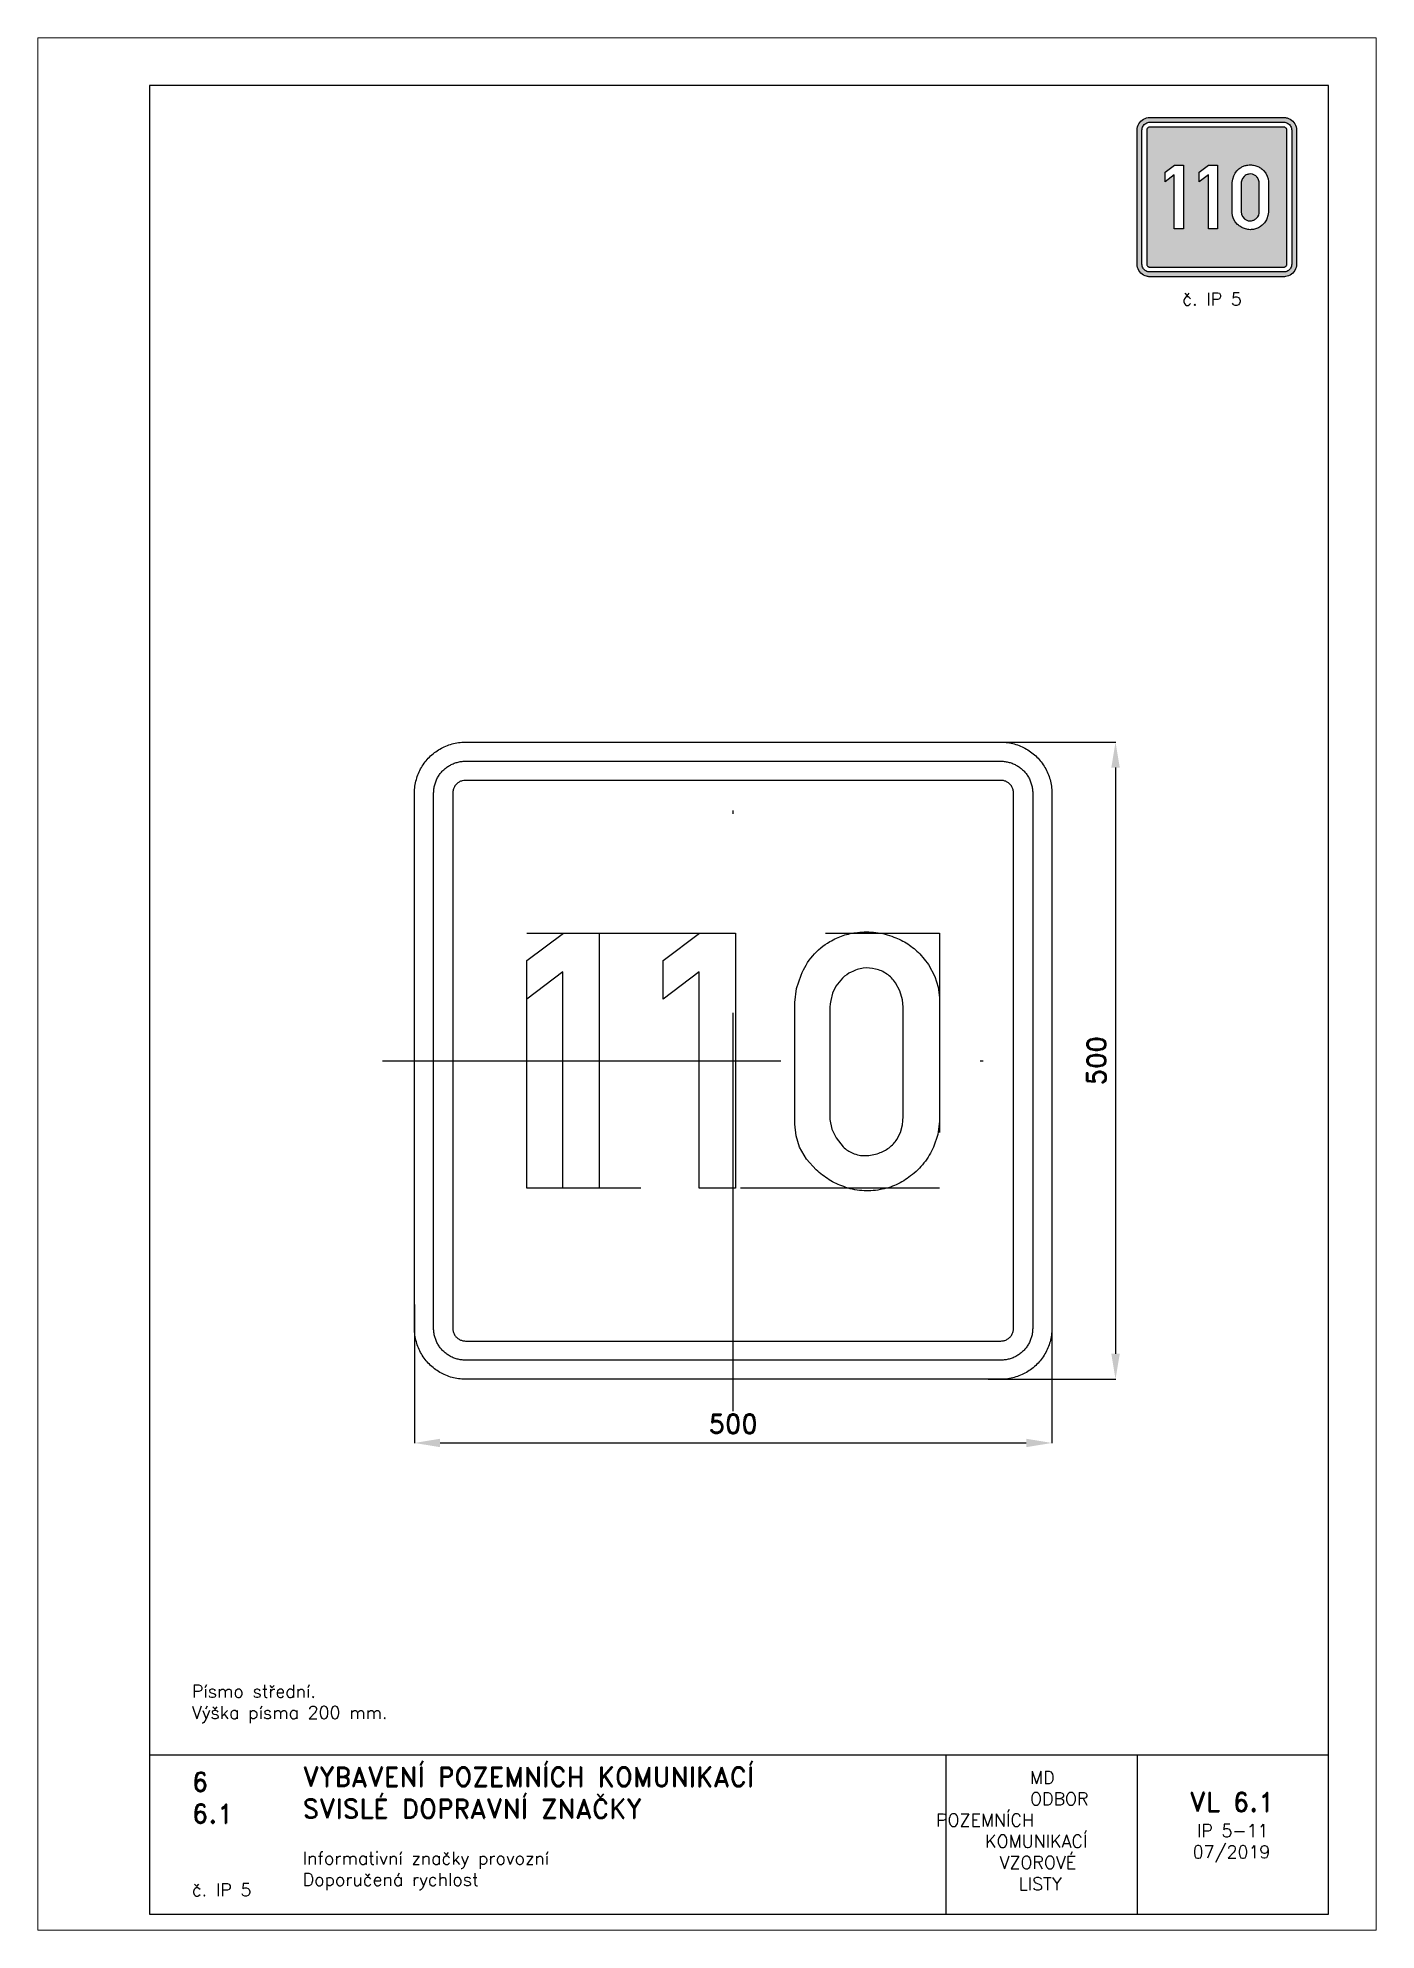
# Paper-space layout 'IP 5-11' of a CAD drawing. Header units: millimetres. Extents: x 0 to 210, y 0 to 297.
# The model-space entities are those that its viewports show. They can reach past a viewport. Long polylines and large blocks are cut down to what shows.
import ezdxf

# ---------------------------------------------------------------- set-up
doc = ezdxf.new("R2010")
doc.units = ezdxf.units.MM
doc.header["$LTSCALE"] = 5
doc.linetypes.add('ČERCHOVANÁX2', pattern=[2, 1, -0.5, 0, -0.5])
doc.linetypes.add('ČÁRKOVANÁX2', pattern=[1.5, 1, -0.5])
for name, color, linetype in [('Kóty', 2, 'Continuous'), ('Rozpiska', 7, 'Continuous'), ('Značka', 7, 'Continuous')]:
    doc.layers.add(name, color=color, linetype=linetype)
doc.layers.add('Rámeček', color=6, linetype='Continuous', plot=False)
doc.styles.get("Standard").update_dxf_attribs({"font": 'romand.shx', "height": 15})
doc.dimstyles.get("Standard").update_dxf_attribs({"dimtxt": 15, "dimasz": 20, "dimexe": 0.18, "dimexo": 0.0625, "dimgap": 7.5, "dimtad": 1, "dimdec": 0, "dimzin": 0, "dimdsep": 46, "dimtxsty": 'Standard', "dimcen": 0.09, "dimadec": 0, "dimazin": 0, "dimtfac": 1, "dimtdec": 0, "dimtofl": 0, "dimtmove": 0, "dimatfit": 3, "dimfxl": 1, "dimtolj": 1, "dimtzin": 0, "dimarcsym": 0})

psp = doc.layouts.new('IP 5-11')

# ---------------------------------------------------------------- texts
at = {"layer": 'Rozpiska', "color": 7, "attachment_point": 1}
for s, width, gutter_width, heights, insert, char_height in [('\\pi7.07143;č. IP 5', 25, 75, [0], (172.5, 257), 2), ('Písmo střední.\\PVýška písma 200 mm. {\\H1.83333x; }', 155.5011, 100, [0], (24.17, 38.49), 2), ('6', 149.0422, 100, [0], (24.17, 24.77), 3), ('{\\C6;VYBAVENÍ POZEMNÍCH KOMUNIKACÍ\\P}SVISLÉ DOPRAVNÍ ZNAČKY{\\H1.34524x; }', 149.0422, 100, [0], (41.56, 25.56), 3), ('\\pi14.7414;{\\C6;MD\\P\\pi2.36044;}ODBOR POZEMNÍCH{\\H1.57143x; }\\P\\pi7.69378;KOMUNIKACÍ{\\H1.5x; }\\P\\pi9.97949;{\\C6;VZOROVÉ\\H1.47619x; \\H0.67742x;\\P\\pi12.93187;LISTY\\H1.26984x; }', 33.1018, 100, [0], (140.95, 24.95), 2), ('\\pi1.03113;{\\H1.5x;\\C6;VL 6.1\\P\\pi2.22157;\\H0.66667x;IP 5-11\\H1.66666x; \\H0.6x;\\P\\pi1.5549;07/2019\\H1.80159x; }', 16.0623, 100, [0], (179.66, 21.61), 2), ('6.1', 149.0422, 100, [0], (24.17, 19.78), 3), ('{\\C6;Informativní značky provozní\\P}Doporučená rychlost{\\H1.83333x; }', 149.0422, 100, [0], (41.56, 12.29), 2), ('{\\C6;č. IP 5}', 18.3305, 100, [2.67], (24.17, 7.32), 2)]:
    psp.add_mtext_dynamic_manual_height_columns(s, width=width, gutter_width=gutter_width, heights=heights, dxfattribs=dict(at, insert=insert, char_height=char_height))

msp = doc.modelspace()

# ---------------------------------------------------------------- blocks, each defined once
blk = doc.blocks.new('*D0')
at = {"layer": 'Defpoints', "color": 0, "transparency": 16777216}
for p in [(197.4, 250), (200, -250), (300, -250)]:
    blk.add_point(p, dxfattribs=at)
at = {"layer": 'Kóty', "color": 0, "lineweight": -2, "transparency": 16777216}
for p, q in [((197.5, 250), (300.2, 250)), ((300, 230), (300, -230)), ((200.1, -250), (300.2, -250))]:
    blk.add_line(p, q, dxfattribs=at)
at = {"layer": 'Kóty', "color": 0, "transparency": 16777216}
for points in [[(296.7, 230), (303.3, 230), (300, 250)], [(296.7, -230), (303.3, -230), (300, -250)]]:
    blk.add_solid(points, dxfattribs=at)
at = {"layer": 'Kóty', "color": 0, "transparency": 16777216, "insert": (285, 0), "char_height": 15, "attachment_point": 5, "rotation": 90}
blk.add_mtext('\\A1;500', dxfattribs=at)
blk = doc.blocks.new('*D1')
at = {"layer": 'Defpoints', "color": 0, "transparency": 16777216}
for p in [(-250, -191.3), (250, -210), (250, -300)]:
    blk.add_point(p, dxfattribs=at)
at = {"layer": 'Kóty', "color": 0, "lineweight": -2, "transparency": 16777216}
for p, q in [((-250, -191.4), (-250, -300.2)), ((250, -210.1), (250, -300.2)), ((-230, -300), (230, -300))]:
    blk.add_line(p, q, dxfattribs=at)
at = {"layer": 'Kóty', "color": 0, "transparency": 16777216}
for points in [[(-230, -296.7), (-230, -303.3), (-250, -300)], [(230, -296.7), (230, -303.3), (250, -300)]]:
    blk.add_solid(points, dxfattribs=at)
at = {"layer": 'Kóty', "color": 0, "transparency": 16777216, "insert": (0, -285), "char_height": 15, "attachment_point": 5}
blk.add_mtext('\\A1;500', dxfattribs=at)

# ---------------------------------------------------------------- dimensions: what is measured, and where the dimension line sits
at = {"layer": 'Kóty'}
dim = msp.add_linear_dim(base=(300, -250), p1=(197.45, 250), p2=(200.015, -250), angle=90, dimstyle='Standard', dxfattribs=at)
dim.commit()
dim.dimension.update_dxf_attribs({"geometry": '*D0', "text_midpoint": (285, 0)})
dim = msp.add_linear_dim(base=(250, -300), p1=(-250, -191.308), p2=(250, -210), dimstyle='Standard', dxfattribs=at)
dim.commit()
dim.dimension.update_dxf_attribs({"geometry": '*D1', "text_midpoint": (0, -285)})

# ---------------------------------------------------------------- linework, layer by layer
at = {"layer": 'Značka', "color": 6, "linetype": 'ČERCHOVANÁX2', "ltscale": 2.5}
for points in [[(0, -275), (0, 275)], [(-275, 0), (275, 0)]]:
    msp.add_lwpolyline(points, dxfattribs=at)
at = {"layer": 'Značka', "color": 5}
for points in [[(-210, -250), (-210.157, -250), (-210.314, -249.999, -0.0321795), (-215.479, -249.637, -0.0354417), (-220.555, -248.582, -0.0362703), (-225.464, -246.923, -0.0344214), (-230.091, -244.589, -0.0337228), (-234.402, -241.714, -0.0340857), (-238.284, -238.284, -0.0342101), (-241.717, -234.403, -0.0342303), (-244.589, -230.091, -0.0340422), (-246.906, -225.46, -0.0334123), (-248.582, -220.555, -0.0341272), (-249.654, -215.477, -0.0367437), (-249.999, -210.314), (-250, -210.157), (-250, -210), (-250, 210), (-250, 210.157), (-249.999, 210.314, -0.0321794), (-249.637, 215.479, -0.0354442), (-248.582, 220.555, -0.0362649), (-246.923, 225.464, -0.0344166), (-244.589, 230.091, -0.0337177), (-241.714, 234.402, -0.0340796), (-238.284, 238.284, -0.0342128), (-234.403, 241.717, -0.0342224), (-230.091, 244.589, -0.0340475), (-225.46, 246.906, -0.033405), (-220.555, 248.582, -0.0341289), (-215.477, 249.654, -0.0367407), (-210.314, 249.999), (-210.157, 250), (-210, 250), (210, 250), (210.157, 250), (210.314, 249.999, -0.0321794), (215.479, 249.637, -0.0354428), (220.555, 248.582, -0.0362594), (225.464, 246.923, -0.0344088), (230.091, 244.589, -0.0337189), (234.402, 241.714, -0.0340731), (238.284, 238.284, -0.0342144), (241.717, 234.403, -0.0342259), (244.589, 230.091, -0.0340499), (246.906, 225.46, -0.0334066), (248.582, 220.555, -0.0341277), (249.654, 215.477, -0.0367414), (249.999, 210.314), (250, 210.157), (250, 210), (250, -210), (250, -210.157), (249.999, -210.314, -0.0321795), (249.637, -215.479, -0.0354421), (248.582, -220.555, -0.0362592), (246.923, -225.464, -0.0344116), (244.589, -230.091, -0.033722), (241.714, -234.402, -0.0340791), (238.284, -238.284, -0.0342076), (234.403, -241.717, -0.0342334), (230.091, -244.589, -0.0340472), (225.46, -246.906, -0.0334177), (220.555, -248.582, -0.0341277), (215.477, -249.654, -0.0367473), (210.314, -249.999), (210.157, -250), (210, -250), (-210, -250)], [(-210, -235), (-210.098, -235), (-210.196, -234.999, -0.0321795), (-213.424, -234.773, -0.0354416), (-216.597, -234.114, -0.0362629), (-219.665, -233.077, -0.0344152), (-222.557, -231.618, -0.0337193), (-225.251, -229.821, -0.034085), (-227.678, -227.678, -0.0342046), (-229.823, -225.252, -0.034229), (-231.618, -222.557, -0.0340469), (-233.066, -219.663, -0.0334131), (-234.114, -216.597, -0.0341266), (-234.784, -213.423, -0.0367459), (-234.999, -210.196), (-235, -210.098), (-235, -210), (-235, 210), (-235, 210.098), (-234.999, 210.196, -0.0321788), (-234.773, 213.424, -0.0354481), (-234.114, 216.597, -0.0362683), (-233.077, 219.665, -0.0344122), (-231.618, 222.557, -0.0337222), (-229.821, 225.251, -0.0340955), (-227.678, 227.678, -0.0341878), (-225.252, 229.823, -0.0342259), (-222.557, 231.618, -0.0340259), (-219.663, 233.066, -0.0334071), (-216.597, 234.114, -0.0341381), (-213.423, 234.784, -0.0367365), (-210.196, 234.999), (-210.098, 235), (-210, 235), (210, 235), (210.098, 235), (210.196, 234.999, -0.0321976), (213.424, 234.773, -0.0354366), (216.597, 234.114, -0.0362483), (219.665, 233.077, -0.0343996), (222.557, 231.618, -0.0337259), (225.251, 229.821, -0.0340903), (227.678, 227.678, -0.0341924), (229.823, 225.252, -0.0342246), (231.618, 222.557, -0.0340342), (233.066, 219.663, -0.033413), (234.114, 216.597, -0.0341406), (234.784, 213.423, -0.0367343), (234.999, 210.196), (235, 210.098), (235, 210), (235, -210), (235, -210.098), (234.999, -210.196, -0.0321983), (234.773, -213.424, -0.0354324), (234.114, -216.597, -0.0362459), (233.077, -219.665, -0.0344078), (231.618, -222.557, -0.0337232), (229.821, -225.251, -0.034081), (227.678, -227.678, -0.0342138), (225.252, -229.823, -0.0342285), (222.557, -231.618, -0.0340468), (219.663, -233.066, -0.0334175), (216.597, -234.114, -0.0341268), (213.423, -234.784, -0.036739), (210.196, -234.999), (210.098, -235), (210, -235), (-210, -235)], [(-210, -220), (210, -220), (210.039, -220), (210.079, -220, 0.032183), (211.37, -219.909, 0.0354467), (212.639, -219.646, 0.0362744), (213.866, -219.231, 0.0344144), (215.023, -218.647, 0.033745), (216.1, -217.928, 0.0340968), (217.071, -217.071, 0.0341871), (217.929, -216.101, 0.0342063), (218.647, -215.023, 0.0340292), (219.227, -213.865, 0.0334622), (219.646, -212.639, 0.0341275), (219.914, -211.369, 0.036765), (220, -210.079), (220, -210.039), (220, -210), (220, 210), (220, 210.039), (220, 210.079, 0.032183), (219.909, 211.37, 0.0354928), (219.646, 212.639, 0.0362965), (219.231, 213.866, 0.0344255), (218.647, 215.023, 0.0337541), (217.928, 216.1, 0.0340968), (217.071, 217.071, 0.0342115), (216.101, 217.929, 0.0341795), (215.023, 218.647, 0.0340137), (213.865, 219.227, 0.0334698), (212.639, 219.646, 0.0341235), (211.369, 219.914, 0.0367638), (210.079, 220), (210.039, 220), (210, 220), (-210, 220), (-210.039, 220), (-210.079, 220), (-211.37, 219.909), (-212.639, 219.646, 0.0362814), (-213.866, 219.231, 0.0344198), (-215.023, 218.647, 0.033728), (-216.1, 217.928, 0.0340771), (-217.071, 217.071, 0.0342342), (-217.929, 216.101, 0.0342041), (-218.647, 215.023, 0.0340291), (-219.227, 213.865, 0.0334198), (-219.646, 212.639, 0.0341179), (-219.914, 211.369, 0.0367402), (-220, 210.079), (-220, 210.039), (-220, 210), (-220, -210), (-220, -210.039), (-220, -210.079, 0.0321735), (-219.909, -211.37, 0.0354428), (-219.646, -212.639, 0.0362649), (-219.231, -213.866, 0.0344139), (-218.647, -215.023, 0.0337189), (-217.928, -216.1, 0.0340819), (-217.071, -217.071, 0.0342185), (-216.101, -217.929, 0.0342259), (-215.023, -218.647, 0.0340499), (-213.865, -219.227, 0.0334066), (-212.639, -219.646, 0.0341277), (-211.369, -219.914, 0.0367414), (-210.079, -220), (-210.039, -220), (-210, -220)], [(48.49, 42.083), (48.48, 43.875), (48.49, 45.667), (49.8, 56.603), (53.26, 67.167, -0.0795862), (62.45, 82.258, -0.0890672), (75.95, 93.438, -0.0598233), (86.28, 98.22, -0.0520155), (97.45, 100.604, -0.0620177), (112.01, 100.623, -0.0644812), (126.09, 97.021, -0.0554438), (136.98, 91.574, -0.0554346), (146.41, 83.875), (153.33, 75.553), (158.34, 65.979), (160.9, 57.763), (161.93, 49.25), (161.98, 46.27), (161.93, 43.292), (161.93, -43.875), (161.94, -45.667), (161.93, -47.458), (160.58, -57.824), (157.16, -67.771, -0.0667627), (149.71, -80.289, -0.0659475), (139.24, -90.437, -0.0610994), (127.97, -97.314, -0.0641694), (115.36, -101.187, -0.0696636), (100.86, -101.96, -0.0674543), (86.7, -98.812, -0.0568336), (75.28, -93.405, -0.0496132), (65.2, -85.667), (57.58, -77.414), (52.07, -67.771), (49.42, -59.002), (48.49, -49.854), (48.45, -46.86), (48.49, -43.875), (48.49, 42.083)], [(75.95, 42.083), (75.95, -43.875), (75.93, -45.074), (75.95, -46.271), (77.35, -53.675), (80.72, -60.604), (86.39, -67.729, 0.0945766), (93.86, -72.542, 0.108401), (103.87, -74.517, 0.08757), (114.16, -72.542, 0.0781847), (122.29, -68.314, 0.0881662), (128.49, -61.792), (131.4, -56.343), (132.91, -50.375), (133.19, -47.132), (133.26, -43.875), (133.26, 42.083), (133.07, 44.912), (132.76, 47.729), (130.87, 54.766), (127.3, 61.188, 0.088085), (120.51, 68.016, 0.0979111), (111.78, 71.938, 0.0998453), (102.05, 72.549, 0.0882566), (92.68, 69.563, 0.0741593), (85.78, 64.877), (80.61, 58.438), (78.04, 53.028), (76.57, 47.229), (76.21, 44.661), (75.95, 42.083)]]:
    msp.add_lwpolyline(points, format="xyb", dxfattribs=at)
for points in [[(-133.53, -100), (-133.53, 69.625), (-161.93, 48.271), (-161.93, 78.646), (-133.24, 100.021), (-105.05, 100.021), (-105.05, -100), (-133.53, -100)], [(-26.66, -100), (-26.66, 69.625), (-55.05, 48.271), (-55.05, 78.646), (-26.36, 100.021), (1.82, 100.021), (1.82, -100), (-26.66, -100)]]:
    msp.add_lwpolyline(points, dxfattribs=at)
at = {"layer": 'Značka', "color": 6, "linetype": 'ČÁRKOVANÁX2', "ltscale": 1.25}
msp.add_lwpolyline([(-161.93, -100), (-161.93, 100), (161.93, 100), (161.93, -100), (-161.93, -100)], dxfattribs=at)

msp.set_redraw_order([(e.dxf.handle, doc.entitydb.next_handle()) for e in msp.query("TEXT MTEXT ATTDEF DIMENSION ARC_DIMENSION")])  # texts and dimensions are drawn at this point

# ---------------------------------------------------------------- hatches: boundary and pattern name
at = {"layer": 'Značka'}
h = psp.add_hatch(color=170, dxfattribs=at)
h.dxf.hatch_style = 1
edge = h.paths.add_edge_path(flags=16)
edge.add_line((174.5, 260.25), (174.49, 260.25))
edge.add_line((174.49, 260.25), (174.49, 260.25))
edge.add_arc((174.5, 261.51), 1.26, 262.3012, 269.6692, ccw=False)
edge.add_line((174.33, 260.26), (174.17, 260.29))
edge.add_line((174.17, 260.29), (174.02, 260.35))
edge.add_line((174.02, 260.35), (173.87, 260.42))
edge.add_line((173.87, 260.42), (173.74, 260.51))
edge.add_line((173.74, 260.51), (173.62, 260.62))
edge.add_line((173.62, 260.62), (173.51, 260.74))
edge.add_line((173.51, 260.74), (173.42, 260.87))
edge.add_line((173.42, 260.87), (173.35, 261.02))
edge.add_line((173.35, 261.02), (173.29, 261.17))
edge.add_line((173.29, 261.17), (173.26, 261.33))
edge.add_line((173.26, 261.33), (173.25, 261.49))
edge.add_line((173.25, 261.49), (173.25, 261.5))
edge.add_line((173.25, 261.5), (173.25, 261.5))
edge.add_line((173.25, 261.5), (173.25, 282.5))
edge.add_line((173.25, 282.5), (173.25, 282.5))
edge.add_line((173.25, 282.5), (173.25, 282.51))
edge.add_line((173.25, 282.51), (173.26, 282.67))
edge.add_line((173.26, 282.67), (173.29, 282.83))
edge.add_line((173.29, 282.83), (173.35, 282.98))
edge.add_line((173.35, 282.98), (173.42, 283.13))
edge.add_line((173.42, 283.13), (173.51, 283.26))
edge.add_line((173.51, 283.26), (173.62, 283.38))
edge.add_line((173.62, 283.38), (173.74, 283.49))
edge.add_line((173.74, 283.49), (173.87, 283.58))
edge.add_line((173.87, 283.58), (174.02, 283.65))
edge.add_line((174.02, 283.65), (174.17, 283.71))
edge.add_line((174.17, 283.71), (174.33, 283.74))
edge.add_arc((174.48, 282.65), 1.1, 89.6131, 98.0269, ccw=False)
edge.add_line((174.49, 283.75), (174.49, 283.75))
edge.add_line((174.49, 283.75), (174.5, 283.75))
edge.add_line((174.5, 283.75), (195.5, 283.75))
edge.add_line((195.5, 283.75), (195.5, 283.75))
edge.add_line((195.5, 283.75), (195.51, 283.75))
edge.add_arc((195.5, 282.49), 1.26, 82.299, 89.6714, ccw=False)
edge.add_line((195.67, 283.74), (195.83, 283.71))
edge.add_line((195.83, 283.71), (195.98, 283.65))
edge.add_line((195.98, 283.65), (196.13, 283.58))
edge.add_line((196.13, 283.58), (196.26, 283.49))
edge.add_line((196.26, 283.49), (196.38, 283.38))
edge.add_line((196.38, 283.38), (196.49, 283.26))
edge.add_line((196.49, 283.26), (196.58, 283.13))
edge.add_line((196.58, 283.13), (196.65, 282.98))
edge.add_line((196.65, 282.98), (196.71, 282.83))
edge.add_line((196.71, 282.83), (196.74, 282.67))
edge.add_line((196.74, 282.67), (196.75, 282.51))
edge.add_line((196.75, 282.51), (196.75, 282.5))
edge.add_line((196.75, 282.5), (196.75, 282.5))
edge.add_line((196.75, 282.5), (196.75, 261.5))
edge.add_line((196.75, 261.5), (196.75, 261.5))
edge.add_line((196.75, 261.5), (196.75, 261.49))
edge.add_line((196.75, 261.49), (196.74, 261.33))
edge.add_line((196.74, 261.33), (196.71, 261.17))
edge.add_line((196.71, 261.17), (196.65, 261.02))
edge.add_line((196.65, 261.02), (196.58, 260.87))
edge.add_line((196.58, 260.87), (196.49, 260.74))
edge.add_line((196.49, 260.74), (196.38, 260.62))
edge.add_line((196.38, 260.62), (196.26, 260.51))
edge.add_line((196.26, 260.51), (196.13, 260.42))
edge.add_line((196.13, 260.42), (195.98, 260.35))
edge.add_line((195.98, 260.35), (195.83, 260.29))
edge.add_line((195.83, 260.29), (195.67, 260.26))
edge.add_arc((195.52, 261.35), 1.1, 269.6125, 278.0274, ccw=False)
edge.add_line((195.51, 260.25), (195.5, 260.25))
edge.add_line((195.5, 260.25), (195.5, 260.25))
edge.add_line((195.5, 260.25), (174.5, 260.25))
edge = h.paths.add_edge_path(flags=0)
edge.add_line((174.5, 261), (195.5, 261))
edge.add_line((195.5, 261), (195.5, 261))
edge.add_line((195.5, 261), (195.5, 261))
edge.add_arc((195.5, 261.5), 0.504, 270.3564, 277.7138)
edge.add_line((195.57, 261), (195.63, 261.02))
edge.add_line((195.63, 261.02), (195.69, 261.04))
edge.add_line((195.69, 261.04), (195.75, 261.07))
edge.add_line((195.75, 261.07), (195.8, 261.1))
edge.add_line((195.8, 261.1), (195.85, 261.15))
edge.add_line((195.85, 261.15), (195.9, 261.19))
edge.add_line((195.9, 261.19), (195.93, 261.25))
edge.add_line((195.93, 261.25), (195.96, 261.31))
edge.add_line((195.96, 261.31), (195.98, 261.37))
edge.add_line((195.98, 261.37), (196, 261.43))
edge.add_line((196, 261.43), (196, 261.5))
edge.add_line((196, 261.5), (196, 261.5))
edge.add_line((196, 261.5), (196, 261.5))
edge.add_line((196, 261.5), (196, 282.5))
edge.add_line((196, 282.5), (196, 282.5))
edge.add_line((196, 282.5), (196, 282.5))
edge.add_line((196, 282.5), (196, 282.57))
edge.add_line((196, 282.57), (195.98, 282.63))
edge.add_line((195.98, 282.63), (195.96, 282.69))
edge.add_line((195.96, 282.69), (195.93, 282.75))
edge.add_line((195.93, 282.75), (195.9, 282.8))
edge.add_line((195.9, 282.8), (195.85, 282.85))
edge.add_line((195.85, 282.85), (195.8, 282.9))
edge.add_line((195.8, 282.9), (195.75, 282.93))
edge.add_line((195.75, 282.93), (195.69, 282.96))
edge.add_line((195.69, 282.96), (195.63, 282.98))
edge.add_line((195.63, 282.98), (195.57, 283))
edge.add_line((195.57, 283), (195.5, 283))
edge.add_line((195.5, 283), (195.5, 283))
edge.add_line((195.5, 283), (195.5, 283))
edge.add_line((195.5, 283), (174.5, 283))
edge.add_line((174.5, 283), (174.5, 283))
edge.add_line((174.5, 283), (174.5, 283))
edge.add_arc((174.5, 282.5), 0.504, 90.3564, 97.7138)
edge.add_line((174.43, 283), (174.37, 282.98))
edge.add_line((174.37, 282.98), (174.31, 282.96))
edge.add_line((174.31, 282.96), (174.25, 282.93))
edge.add_line((174.25, 282.93), (174.19, 282.9))
edge.add_line((174.19, 282.9), (174.15, 282.85))
edge.add_line((174.15, 282.85), (174.1, 282.8))
edge.add_line((174.1, 282.8), (174.07, 282.75))
edge.add_line((174.07, 282.75), (174.04, 282.69))
edge.add_line((174.04, 282.69), (174.02, 282.63))
edge.add_line((174.02, 282.63), (174, 282.57))
edge.add_line((174, 282.57), (174, 282.5))
edge.add_line((174, 282.5), (174, 282.5))
edge.add_line((174, 282.5), (174, 282.5))
edge.add_line((174, 282.5), (174, 261.5))
edge.add_line((174, 261.5), (174, 261.5))
edge.add_line((174, 261.5), (174, 261.5))
edge.add_line((174, 261.5), (174, 261.43))
edge.add_line((174, 261.43), (174.02, 261.37))
edge.add_line((174.02, 261.37), (174.04, 261.31))
edge.add_line((174.04, 261.31), (174.07, 261.25))
edge.add_line((174.07, 261.25), (174.1, 261.19))
edge.add_line((174.1, 261.19), (174.15, 261.15))
edge.add_line((174.15, 261.15), (174.19, 261.1))
edge.add_line((174.19, 261.1), (174.25, 261.07))
edge.add_line((174.25, 261.07), (174.31, 261.04))
edge.add_line((174.31, 261.04), (174.37, 261.02))
edge.add_line((174.37, 261.02), (174.43, 261))
edge.add_line((174.43, 261), (174.5, 261))
edge.add_line((174.5, 261), (174.5, 261))
edge.add_line((174.5, 261), (174.5, 261))
edge = h.paths.add_edge_path()
edge.add_line((174.5, 259.5), (174.49, 259.5))
edge.add_line((174.49, 259.5), (174.48, 259.5))
edge.add_arc((174.5, 261.52), 2.02, 262.3094, 269.68, ccw=False)
edge.add_arc((174.47, 261.33), 1.83, 254.19, 262.3005, ccw=False)
edge.add_line((173.97, 259.57), (173.73, 259.65))
edge.add_line((173.73, 259.65), (173.5, 259.77))
edge.add_line((173.5, 259.77), (173.28, 259.91))
edge.add_line((173.28, 259.91), (173.09, 260.09))
edge.add_line((173.09, 260.09), (172.91, 260.28))
edge.add_line((172.91, 260.28), (172.77, 260.5))
edge.add_line((172.77, 260.5), (172.65, 260.73))
edge.add_line((172.65, 260.73), (172.57, 260.97))
edge.add_line((172.57, 260.97), (172.52, 261.23))
edge.add_line((172.52, 261.23), (172.5, 261.48))
edge.add_line((172.5, 261.48), (172.5, 261.49))
edge.add_line((172.5, 261.49), (172.5, 261.5))
edge.add_line((172.5, 261.5), (172.5, 282.5))
edge.add_line((172.5, 282.5), (172.5, 282.51))
edge.add_line((172.5, 282.51), (172.5, 282.52))
edge.add_line((172.5, 282.52), (172.52, 282.77))
edge.add_line((172.52, 282.77), (172.57, 283.03))
edge.add_line((172.57, 283.03), (172.65, 283.27))
edge.add_line((172.65, 283.27), (172.77, 283.5))
edge.add_line((172.77, 283.5), (172.91, 283.72))
edge.add_line((172.91, 283.72), (173.09, 283.91))
edge.add_line((173.09, 283.91), (173.28, 284.09))
edge.add_line((173.28, 284.09), (173.5, 284.23))
edge.add_line((173.5, 284.23), (173.73, 284.35))
edge.add_line((173.73, 284.35), (173.97, 284.43))
edge.add_line((173.97, 284.43), (174.23, 284.48))
edge.add_arc((174.47, 282.73), 1.77, 89.6106, 98.0249, ccw=False)
edge.add_line((174.48, 284.5), (174.49, 284.5))
edge.add_line((174.49, 284.5), (174.5, 284.5))
edge.add_line((174.5, 284.5), (195.5, 284.5))
edge.add_line((195.5, 284.5), (195.51, 284.5))
edge.add_line((195.51, 284.5), (195.52, 284.5))
edge.add_arc((195.5, 282.48), 2.02, 82.3094, 89.68, ccw=False)
edge.add_arc((195.53, 282.67), 1.83, 74.19, 82.3005, ccw=False)
edge.add_line((196.03, 284.43), (196.27, 284.35))
edge.add_line((196.27, 284.35), (196.5, 284.23))
edge.add_line((196.5, 284.23), (196.72, 284.09))
edge.add_line((196.72, 284.09), (196.91, 283.91))
edge.add_line((196.91, 283.91), (197.09, 283.72))
edge.add_line((197.09, 283.72), (197.23, 283.5))
edge.add_line((197.23, 283.5), (197.35, 283.27))
edge.add_line((197.35, 283.27), (197.43, 283.03))
edge.add_line((197.43, 283.03), (197.48, 282.77))
edge.add_line((197.48, 282.77), (197.5, 282.52))
edge.add_line((197.5, 282.52), (197.5, 282.51))
edge.add_line((197.5, 282.51), (197.5, 282.5))
edge.add_line((197.5, 282.5), (197.5, 261.5))
edge.add_line((197.5, 261.5), (197.5, 261.49))
edge.add_line((197.5, 261.49), (197.5, 261.48))
edge.add_line((197.5, 261.48), (197.48, 261.23))
edge.add_line((197.48, 261.23), (197.43, 260.97))
edge.add_line((197.43, 260.97), (197.35, 260.73))
edge.add_line((197.35, 260.73), (197.23, 260.5))
edge.add_line((197.23, 260.5), (197.09, 260.28))
edge.add_line((197.09, 260.28), (196.91, 260.09))
edge.add_line((196.91, 260.09), (196.72, 259.91))
edge.add_line((196.72, 259.91), (196.5, 259.77))
edge.add_line((196.5, 259.77), (196.27, 259.65))
edge.add_line((196.27, 259.65), (196.03, 259.57))
edge.add_line((196.03, 259.57), (195.77, 259.52))
edge.add_arc((195.53, 261.27), 1.77, 269.6099, 278.0256, ccw=False)
edge.add_line((195.52, 259.5), (195.51, 259.5))
edge.add_line((195.51, 259.5), (195.5, 259.5))
edge.add_line((195.5, 259.5), (174.5, 259.5))
edge = h.paths.add_edge_path(flags=0)
edge.add_line((187.42, 274.1), (187.42, 274.19))
edge.add_line((187.42, 274.19), (187.42, 274.28))
edge.add_line((187.42, 274.28), (187.49, 274.83))
edge.add_line((187.49, 274.83), (187.66, 275.36))
edge.add_arc((190.25, 274.3), 2.79, 139.559, 157.7605, ccw=False)
edge.add_arc((190.02, 274.51), 2.48, 119.4503, 139.8093, ccw=False)
edge.add_arc((190.05, 274.64), 2.39, 107.9934, 121.6876, ccw=False)
edge.add_arc((190.16, 274.29), 2.75, 96.0926, 108.003, ccw=False)
edge.add_arc((190.24, 274.11), 2.95, 82.9772, 97.1724, ccw=False)
edge.add_arc((190.26, 274.22), 2.83, 68.2713, 83.0289, ccw=False)
edge.add_arc((190.35, 274.27), 2.75, 57.0796, 69.7734, ccw=False)
edge.add_arc((190.35, 274.27), 2.75, 44.4247, 57.1164, ccw=False)
edge.add_line((192.32, 276.19), (192.67, 275.78))
edge.add_line((192.67, 275.78), (192.92, 275.3))
edge.add_line((192.92, 275.3), (193.04, 274.89))
edge.add_line((193.04, 274.89), (193.1, 274.46))
edge.add_line((193.1, 274.46), (193.1, 274.31))
edge.add_line((193.1, 274.31), (193.1, 274.16))
edge.add_line((193.1, 274.16), (193.1, 269.81))
edge.add_line((193.1, 269.81), (193.1, 269.72))
edge.add_line((193.1, 269.72), (193.1, 269.63))
edge.add_line((193.1, 269.63), (193.03, 269.11))
edge.add_line((193.03, 269.11), (192.86, 268.61))
edge.add_arc((190.34, 269.69), 2.74, 321.6022, 336.8804, ccw=False)
edge.add_arc((190.31, 269.71), 2.78, 306.5592, 321.6514, ccw=False)
edge.add_arc((190.28, 269.6), 2.71, 294.3989, 308.3845, ccw=False)
edge.add_arc((190.33, 269.48), 2.58, 279.7305, 294.4169, ccw=False)
edge.add_arc((190.27, 269.51), 2.62, 265.0816, 281.0216, ccw=False)
edge.add_arc((190.27, 269.59), 2.7, 249.748, 265.1841, ccw=False)
edge.add_arc((190.23, 269.7), 2.79, 238.1583, 251.1696, ccw=False)
edge.add_arc((190.46, 270.06), 3.21, 226.8074, 238.1686, ccw=False)
edge.add_line((188.26, 267.72), (187.88, 268.13))
edge.add_line((187.88, 268.13), (187.6, 268.61))
edge.add_line((187.6, 268.61), (187.47, 269.05))
edge.add_line((187.47, 269.05), (187.42, 269.51))
edge.add_line((187.42, 269.51), (187.42, 269.66))
edge.add_line((187.42, 269.66), (187.42, 269.81))
edge.add_line((187.42, 269.81), (187.42, 274.1))
edge = h.paths.add_edge_path(flags=0)
edge.add_line((188.8, 274.1), (188.8, 269.81))
edge.add_line((188.8, 269.81), (188.8, 269.75))
edge.add_line((188.8, 269.75), (188.8, 269.69))
edge.add_line((188.8, 269.69), (188.87, 269.32))
edge.add_line((188.87, 269.32), (189.04, 268.97))
edge.add_line((189.04, 268.97), (189.32, 268.61))
edge.add_arc((190.14, 269.47), 1.18, 226.4003, 248.0114)
edge.add_arc((190.17, 269.46), 1.19, 246.4652, 271.2123)
edge.add_arc((190.17, 269.78), 1.51, 270.8556, 290.8741)
edge.add_arc((190.24, 269.77), 1.47, 288.5355, 306.4178)
edge.add_arc((190.35, 269.62), 1.29, 306.3728, 326.5269)
edge.add_line((191.42, 268.91), (191.57, 269.18))
edge.add_line((191.57, 269.18), (191.65, 269.48))
edge.add_line((191.65, 269.48), (191.66, 269.64))
edge.add_line((191.66, 269.64), (191.66, 269.81))
edge.add_line((191.66, 269.81), (191.66, 274.1))
edge.add_line((191.66, 274.1), (191.65, 274.25))
edge.add_line((191.65, 274.25), (191.64, 274.39))
edge.add_line((191.64, 274.39), (191.54, 274.74))
edge.add_line((191.54, 274.74), (191.36, 275.06))
edge.add_arc((190.23, 274.27), 1.38, 34.7723, 54.9079)
edge.add_arc((190.31, 274.4), 1.23, 54.6236, 76.9919)
edge.add_arc((190.27, 274.41), 1.23, 75.0032, 97.8104)
edge.add_arc((190.29, 274.24), 1.4, 97.5885, 117.7632)
edge.add_arc((190.25, 274.2), 1.41, 115.6991, 132.6641)
edge.add_line((189.29, 275.24), (189.03, 274.92))
edge.add_line((189.03, 274.92), (188.9, 274.65))
edge.add_line((188.9, 274.65), (188.83, 274.36))
edge.add_line((188.83, 274.36), (188.81, 274.23))
edge.add_line((188.81, 274.23), (188.8, 274.1))
h.paths.add_polyline_path([(183.67, 267), (183.67, 275.48), (182.25, 274.41), (182.25, 275.93), (183.68, 277), (185.09, 277), (185.09, 267)], flags=0)
h.paths.add_polyline_path([(178.32, 267), (178.32, 275.48), (176.9, 274.41), (176.9, 275.93), (178.34, 277), (179.75, 277), (179.75, 267)], flags=0)
h = psp.add_hatch(color=170, dxfattribs=at)
h.dxf.hatch_style = 1
edge = h.paths.add_edge_path(flags=0)
edge.add_line((187.42, 274.1), (187.42, 274.19))
edge.add_line((187.42, 274.19), (187.42, 274.28))
edge.add_line((187.42, 274.28), (187.49, 274.83))
edge.add_line((187.49, 274.83), (187.66, 275.36))
edge.add_arc((190.25, 274.3), 2.79, 139.559, 157.7605, ccw=False)
edge.add_arc((190.02, 274.51), 2.48, 119.4503, 139.8093, ccw=False)
edge.add_arc((190.05, 274.64), 2.39, 107.9934, 121.6876, ccw=False)
edge.add_arc((190.16, 274.29), 2.75, 96.0926, 108.003, ccw=False)
edge.add_arc((190.24, 274.11), 2.95, 82.9772, 97.1724, ccw=False)
edge.add_arc((190.26, 274.22), 2.83, 68.2713, 83.0289, ccw=False)
edge.add_arc((190.35, 274.27), 2.75, 57.0796, 69.7734, ccw=False)
edge.add_arc((190.35, 274.27), 2.75, 44.4247, 57.1164, ccw=False)
edge.add_line((192.32, 276.19), (192.67, 275.78))
edge.add_line((192.67, 275.78), (192.92, 275.3))
edge.add_line((192.92, 275.3), (193.04, 274.89))
edge.add_line((193.04, 274.89), (193.1, 274.46))
edge.add_line((193.1, 274.46), (193.1, 274.31))
edge.add_line((193.1, 274.31), (193.1, 274.16))
edge.add_line((193.1, 274.16), (193.1, 269.81))
edge.add_line((193.1, 269.81), (193.1, 269.72))
edge.add_line((193.1, 269.72), (193.1, 269.63))
edge.add_line((193.1, 269.63), (193.03, 269.11))
edge.add_line((193.03, 269.11), (192.86, 268.61))
edge.add_arc((190.34, 269.69), 2.74, 321.6022, 336.8804, ccw=False)
edge.add_arc((190.31, 269.71), 2.78, 306.5592, 321.6514, ccw=False)
edge.add_arc((190.28, 269.6), 2.71, 294.3989, 308.3845, ccw=False)
edge.add_arc((190.33, 269.48), 2.58, 279.7305, 294.4169, ccw=False)
edge.add_arc((190.27, 269.51), 2.62, 265.0816, 281.0216, ccw=False)
edge.add_arc((190.27, 269.59), 2.7, 249.748, 265.1841, ccw=False)
edge.add_arc((190.23, 269.7), 2.79, 238.1583, 251.1696, ccw=False)
edge.add_arc((190.46, 270.06), 3.21, 226.8074, 238.1686, ccw=False)
edge.add_line((188.26, 267.72), (187.88, 268.13))
edge.add_line((187.88, 268.13), (187.6, 268.61))
edge.add_line((187.6, 268.61), (187.47, 269.05))
edge.add_line((187.47, 269.05), (187.42, 269.51))
edge.add_line((187.42, 269.51), (187.42, 269.66))
edge.add_line((187.42, 269.66), (187.42, 269.81))
edge.add_line((187.42, 269.81), (187.42, 274.1))
edge = h.paths.add_edge_path(flags=0)
edge.add_line((188.8, 274.1), (188.8, 269.81))
edge.add_line((188.8, 269.81), (188.8, 269.75))
edge.add_line((188.8, 269.75), (188.8, 269.69))
edge.add_line((188.8, 269.69), (188.87, 269.32))
edge.add_line((188.87, 269.32), (189.04, 268.97))
edge.add_line((189.04, 268.97), (189.32, 268.61))
edge.add_arc((190.14, 269.47), 1.18, 226.4003, 248.0114)
edge.add_arc((190.17, 269.46), 1.19, 246.4652, 271.2123)
edge.add_arc((190.17, 269.78), 1.51, 270.8556, 290.8741)
edge.add_arc((190.24, 269.77), 1.47, 288.5355, 306.4178)
edge.add_arc((190.35, 269.62), 1.29, 306.3728, 326.5269)
edge.add_line((191.42, 268.91), (191.57, 269.18))
edge.add_line((191.57, 269.18), (191.65, 269.48))
edge.add_line((191.65, 269.48), (191.66, 269.64))
edge.add_line((191.66, 269.64), (191.66, 269.81))
edge.add_line((191.66, 269.81), (191.66, 274.1))
edge.add_line((191.66, 274.1), (191.65, 274.25))
edge.add_line((191.65, 274.25), (191.64, 274.39))
edge.add_line((191.64, 274.39), (191.54, 274.74))
edge.add_line((191.54, 274.74), (191.36, 275.06))
edge.add_arc((190.23, 274.27), 1.38, 34.7723, 54.9079)
edge.add_arc((190.31, 274.4), 1.23, 54.6236, 76.9919)
edge.add_arc((190.27, 274.41), 1.23, 75.0032, 97.8104)
edge.add_arc((190.29, 274.24), 1.4, 97.5885, 117.7632)
edge.add_arc((190.25, 274.2), 1.41, 115.6991, 132.6641)
edge.add_line((189.29, 275.24), (189.03, 274.92))
edge.add_line((189.03, 274.92), (188.9, 274.65))
edge.add_line((188.9, 274.65), (188.83, 274.36))
edge.add_line((188.83, 274.36), (188.81, 274.23))
edge.add_line((188.81, 274.23), (188.8, 274.1))
h.paths.add_polyline_path([(183.67, 267), (183.67, 275.48), (182.25, 274.41), (182.25, 275.93), (183.68, 277), (185.09, 277), (185.09, 267)], flags=0)
h.paths.add_polyline_path([(178.32, 267), (178.32, 275.48), (176.9, 274.41), (176.9, 275.93), (178.34, 277), (179.75, 277), (179.75, 267)], flags=0)
edge = h.paths.add_edge_path(flags=16)
edge.add_line((174.5, 260.25), (174.49, 260.25))
edge.add_line((174.49, 260.25), (174.49, 260.25))
edge.add_arc((174.5, 261.51), 1.26, 262.3012, 269.6692, ccw=False)
edge.add_line((174.33, 260.26), (174.17, 260.29))
edge.add_line((174.17, 260.29), (174.02, 260.35))
edge.add_line((174.02, 260.35), (173.87, 260.42))
edge.add_line((173.87, 260.42), (173.74, 260.51))
edge.add_line((173.74, 260.51), (173.62, 260.62))
edge.add_line((173.62, 260.62), (173.51, 260.74))
edge.add_line((173.51, 260.74), (173.42, 260.87))
edge.add_line((173.42, 260.87), (173.35, 261.02))
edge.add_line((173.35, 261.02), (173.29, 261.17))
edge.add_line((173.29, 261.17), (173.26, 261.33))
edge.add_line((173.26, 261.33), (173.25, 261.49))
edge.add_line((173.25, 261.49), (173.25, 261.5))
edge.add_line((173.25, 261.5), (173.25, 261.5))
edge.add_line((173.25, 261.5), (173.25, 282.5))
edge.add_line((173.25, 282.5), (173.25, 282.5))
edge.add_line((173.25, 282.5), (173.25, 282.51))
edge.add_line((173.25, 282.51), (173.26, 282.67))
edge.add_line((173.26, 282.67), (173.29, 282.83))
edge.add_line((173.29, 282.83), (173.35, 282.98))
edge.add_line((173.35, 282.98), (173.42, 283.13))
edge.add_line((173.42, 283.13), (173.51, 283.26))
edge.add_line((173.51, 283.26), (173.62, 283.38))
edge.add_line((173.62, 283.38), (173.74, 283.49))
edge.add_line((173.74, 283.49), (173.87, 283.58))
edge.add_line((173.87, 283.58), (174.02, 283.65))
edge.add_line((174.02, 283.65), (174.17, 283.71))
edge.add_line((174.17, 283.71), (174.33, 283.74))
edge.add_arc((174.48, 282.65), 1.1, 89.6131, 98.0269, ccw=False)
edge.add_line((174.49, 283.75), (174.49, 283.75))
edge.add_line((174.49, 283.75), (174.5, 283.75))
edge.add_line((174.5, 283.75), (195.5, 283.75))
edge.add_line((195.5, 283.75), (195.5, 283.75))
edge.add_line((195.5, 283.75), (195.51, 283.75))
edge.add_arc((195.5, 282.49), 1.26, 82.299, 89.6714, ccw=False)
edge.add_line((195.67, 283.74), (195.83, 283.71))
edge.add_line((195.83, 283.71), (195.98, 283.65))
edge.add_line((195.98, 283.65), (196.13, 283.58))
edge.add_line((196.13, 283.58), (196.26, 283.49))
edge.add_line((196.26, 283.49), (196.38, 283.38))
edge.add_line((196.38, 283.38), (196.49, 283.26))
edge.add_line((196.49, 283.26), (196.58, 283.13))
edge.add_line((196.58, 283.13), (196.65, 282.98))
edge.add_line((196.65, 282.98), (196.71, 282.83))
edge.add_line((196.71, 282.83), (196.74, 282.67))
edge.add_line((196.74, 282.67), (196.75, 282.51))
edge.add_line((196.75, 282.51), (196.75, 282.5))
edge.add_line((196.75, 282.5), (196.75, 282.5))
edge.add_line((196.75, 282.5), (196.75, 261.5))
edge.add_line((196.75, 261.5), (196.75, 261.5))
edge.add_line((196.75, 261.5), (196.75, 261.49))
edge.add_line((196.75, 261.49), (196.74, 261.33))
edge.add_line((196.74, 261.33), (196.71, 261.17))
edge.add_line((196.71, 261.17), (196.65, 261.02))
edge.add_line((196.65, 261.02), (196.58, 260.87))
edge.add_line((196.58, 260.87), (196.49, 260.74))
edge.add_line((196.49, 260.74), (196.38, 260.62))
edge.add_line((196.38, 260.62), (196.26, 260.51))
edge.add_line((196.26, 260.51), (196.13, 260.42))
edge.add_line((196.13, 260.42), (195.98, 260.35))
edge.add_line((195.98, 260.35), (195.83, 260.29))
edge.add_line((195.83, 260.29), (195.67, 260.26))
edge.add_arc((195.52, 261.35), 1.1, 269.6125, 278.0274, ccw=False)
edge.add_line((195.51, 260.25), (195.5, 260.25))
edge.add_line((195.5, 260.25), (195.5, 260.25))
edge.add_line((195.5, 260.25), (174.5, 260.25))
edge = h.paths.add_edge_path(flags=0)
edge.add_line((174.5, 261), (195.5, 261))
edge.add_line((195.5, 261), (195.5, 261))
edge.add_line((195.5, 261), (195.5, 261))
edge.add_arc((195.5, 261.5), 0.504, 270.3564, 277.7138)
edge.add_line((195.57, 261), (195.63, 261.02))
edge.add_line((195.63, 261.02), (195.69, 261.04))
edge.add_line((195.69, 261.04), (195.75, 261.07))
edge.add_line((195.75, 261.07), (195.8, 261.1))
edge.add_line((195.8, 261.1), (195.85, 261.15))
edge.add_line((195.85, 261.15), (195.9, 261.19))
edge.add_line((195.9, 261.19), (195.93, 261.25))
edge.add_line((195.93, 261.25), (195.96, 261.31))
edge.add_line((195.96, 261.31), (195.98, 261.37))
edge.add_line((195.98, 261.37), (196, 261.43))
edge.add_line((196, 261.43), (196, 261.5))
edge.add_line((196, 261.5), (196, 261.5))
edge.add_line((196, 261.5), (196, 261.5))
edge.add_line((196, 261.5), (196, 282.5))
edge.add_line((196, 282.5), (196, 282.5))
edge.add_line((196, 282.5), (196, 282.5))
edge.add_line((196, 282.5), (196, 282.57))
edge.add_line((196, 282.57), (195.98, 282.63))
edge.add_line((195.98, 282.63), (195.96, 282.69))
edge.add_line((195.96, 282.69), (195.93, 282.75))
edge.add_line((195.93, 282.75), (195.9, 282.8))
edge.add_line((195.9, 282.8), (195.85, 282.85))
edge.add_line((195.85, 282.85), (195.8, 282.9))
edge.add_line((195.8, 282.9), (195.75, 282.93))
edge.add_line((195.75, 282.93), (195.69, 282.96))
edge.add_line((195.69, 282.96), (195.63, 282.98))
edge.add_line((195.63, 282.98), (195.57, 283))
edge.add_line((195.57, 283), (195.5, 283))
edge.add_line((195.5, 283), (195.5, 283))
edge.add_line((195.5, 283), (195.5, 283))
edge.add_line((195.5, 283), (174.5, 283))
edge.add_line((174.5, 283), (174.5, 283))
edge.add_line((174.5, 283), (174.5, 283))
edge.add_arc((174.5, 282.5), 0.504, 90.3564, 97.7138)
edge.add_line((174.43, 283), (174.37, 282.98))
edge.add_line((174.37, 282.98), (174.31, 282.96))
edge.add_line((174.31, 282.96), (174.25, 282.93))
edge.add_line((174.25, 282.93), (174.19, 282.9))
edge.add_line((174.19, 282.9), (174.15, 282.85))
edge.add_line((174.15, 282.85), (174.1, 282.8))
edge.add_line((174.1, 282.8), (174.07, 282.75))
edge.add_line((174.07, 282.75), (174.04, 282.69))
edge.add_line((174.04, 282.69), (174.02, 282.63))
edge.add_line((174.02, 282.63), (174, 282.57))
edge.add_line((174, 282.57), (174, 282.5))
edge.add_line((174, 282.5), (174, 282.5))
edge.add_line((174, 282.5), (174, 282.5))
edge.add_line((174, 282.5), (174, 261.5))
edge.add_line((174, 261.5), (174, 261.5))
edge.add_line((174, 261.5), (174, 261.5))
edge.add_line((174, 261.5), (174, 261.43))
edge.add_line((174, 261.43), (174.02, 261.37))
edge.add_line((174.02, 261.37), (174.04, 261.31))
edge.add_line((174.04, 261.31), (174.07, 261.25))
edge.add_line((174.07, 261.25), (174.1, 261.19))
edge.add_line((174.1, 261.19), (174.15, 261.15))
edge.add_line((174.15, 261.15), (174.19, 261.1))
edge.add_line((174.19, 261.1), (174.25, 261.07))
edge.add_line((174.25, 261.07), (174.31, 261.04))
edge.add_line((174.31, 261.04), (174.37, 261.02))
edge.add_line((174.37, 261.02), (174.43, 261))
edge.add_line((174.43, 261), (174.5, 261))
edge.add_line((174.5, 261), (174.5, 261))
edge.add_line((174.5, 261), (174.5, 261))
edge = h.paths.add_edge_path()
edge.add_line((174.5, 259.5), (174.49, 259.5))
edge.add_line((174.49, 259.5), (174.48, 259.5))
edge.add_arc((174.5, 261.52), 2.02, 262.3094, 269.68, ccw=False)
edge.add_arc((174.47, 261.33), 1.83, 254.19, 262.3005, ccw=False)
edge.add_line((173.97, 259.57), (173.73, 259.65))
edge.add_line((173.73, 259.65), (173.5, 259.77))
edge.add_line((173.5, 259.77), (173.28, 259.91))
edge.add_line((173.28, 259.91), (173.09, 260.09))
edge.add_line((173.09, 260.09), (172.91, 260.28))
edge.add_line((172.91, 260.28), (172.77, 260.5))
edge.add_line((172.77, 260.5), (172.65, 260.73))
edge.add_line((172.65, 260.73), (172.57, 260.97))
edge.add_line((172.57, 260.97), (172.52, 261.23))
edge.add_line((172.52, 261.23), (172.5, 261.48))
edge.add_line((172.5, 261.48), (172.5, 261.49))
edge.add_line((172.5, 261.49), (172.5, 261.5))
edge.add_line((172.5, 261.5), (172.5, 282.5))
edge.add_line((172.5, 282.5), (172.5, 282.51))
edge.add_line((172.5, 282.51), (172.5, 282.52))
edge.add_line((172.5, 282.52), (172.52, 282.77))
edge.add_line((172.52, 282.77), (172.57, 283.03))
edge.add_line((172.57, 283.03), (172.65, 283.27))
edge.add_line((172.65, 283.27), (172.77, 283.5))
edge.add_line((172.77, 283.5), (172.91, 283.72))
edge.add_line((172.91, 283.72), (173.09, 283.91))
edge.add_line((173.09, 283.91), (173.28, 284.09))
edge.add_line((173.28, 284.09), (173.5, 284.23))
edge.add_line((173.5, 284.23), (173.73, 284.35))
edge.add_line((173.73, 284.35), (173.97, 284.43))
edge.add_line((173.97, 284.43), (174.23, 284.48))
edge.add_arc((174.47, 282.73), 1.77, 89.6106, 98.0249, ccw=False)
edge.add_line((174.48, 284.5), (174.49, 284.5))
edge.add_line((174.49, 284.5), (174.5, 284.5))
edge.add_line((174.5, 284.5), (195.5, 284.5))
edge.add_line((195.5, 284.5), (195.51, 284.5))
edge.add_line((195.51, 284.5), (195.52, 284.5))
edge.add_arc((195.5, 282.48), 2.02, 82.3094, 89.68, ccw=False)
edge.add_arc((195.53, 282.67), 1.83, 74.19, 82.3005, ccw=False)
edge.add_line((196.03, 284.43), (196.27, 284.35))
edge.add_line((196.27, 284.35), (196.5, 284.23))
edge.add_line((196.5, 284.23), (196.72, 284.09))
edge.add_line((196.72, 284.09), (196.91, 283.91))
edge.add_line((196.91, 283.91), (197.09, 283.72))
edge.add_line((197.09, 283.72), (197.23, 283.5))
edge.add_line((197.23, 283.5), (197.35, 283.27))
edge.add_line((197.35, 283.27), (197.43, 283.03))
edge.add_line((197.43, 283.03), (197.48, 282.77))
edge.add_line((197.48, 282.77), (197.5, 282.52))
edge.add_line((197.5, 282.52), (197.5, 282.51))
edge.add_line((197.5, 282.51), (197.5, 282.5))
edge.add_line((197.5, 282.5), (197.5, 261.5))
edge.add_line((197.5, 261.5), (197.5, 261.49))
edge.add_line((197.5, 261.49), (197.5, 261.48))
edge.add_line((197.5, 261.48), (197.48, 261.23))
edge.add_line((197.48, 261.23), (197.43, 260.97))
edge.add_line((197.43, 260.97), (197.35, 260.73))
edge.add_line((197.35, 260.73), (197.23, 260.5))
edge.add_line((197.23, 260.5), (197.09, 260.28))
edge.add_line((197.09, 260.28), (196.91, 260.09))
edge.add_line((196.91, 260.09), (196.72, 259.91))
edge.add_line((196.72, 259.91), (196.5, 259.77))
edge.add_line((196.5, 259.77), (196.27, 259.65))
edge.add_line((196.27, 259.65), (196.03, 259.57))
edge.add_line((196.03, 259.57), (195.77, 259.52))
edge.add_arc((195.53, 261.27), 1.77, 269.6099, 278.0256, ccw=False)
edge.add_line((195.52, 259.5), (195.51, 259.5))
edge.add_line((195.51, 259.5), (195.5, 259.5))
edge.add_line((195.5, 259.5), (174.5, 259.5))
h = psp.add_hatch(color=170, dxfattribs=at)
h.dxf.hatch_style = 1
edge = h.paths.add_edge_path()
edge.add_line((174.5, 261), (195.5, 261))
edge.add_line((195.5, 261), (195.5, 261))
edge.add_line((195.5, 261), (195.5, 261))
edge.add_arc((195.5, 261.5), 0.504, 270.3564, 277.7138)
edge.add_line((195.57, 261), (195.63, 261.02))
edge.add_line((195.63, 261.02), (195.69, 261.04))
edge.add_line((195.69, 261.04), (195.75, 261.07))
edge.add_line((195.75, 261.07), (195.8, 261.1))
edge.add_line((195.8, 261.1), (195.85, 261.15))
edge.add_line((195.85, 261.15), (195.9, 261.19))
edge.add_line((195.9, 261.19), (195.93, 261.25))
edge.add_line((195.93, 261.25), (195.96, 261.31))
edge.add_line((195.96, 261.31), (195.98, 261.37))
edge.add_line((195.98, 261.37), (196, 261.43))
edge.add_line((196, 261.43), (196, 261.5))
edge.add_line((196, 261.5), (196, 261.5))
edge.add_line((196, 261.5), (196, 261.5))
edge.add_line((196, 261.5), (196, 282.5))
edge.add_line((196, 282.5), (196, 282.5))
edge.add_line((196, 282.5), (196, 282.5))
edge.add_line((196, 282.5), (196, 282.57))
edge.add_line((196, 282.57), (195.98, 282.63))
edge.add_line((195.98, 282.63), (195.96, 282.69))
edge.add_line((195.96, 282.69), (195.93, 282.75))
edge.add_line((195.93, 282.75), (195.9, 282.8))
edge.add_line((195.9, 282.8), (195.85, 282.85))
edge.add_line((195.85, 282.85), (195.8, 282.9))
edge.add_line((195.8, 282.9), (195.75, 282.93))
edge.add_line((195.75, 282.93), (195.69, 282.96))
edge.add_line((195.69, 282.96), (195.63, 282.98))
edge.add_line((195.63, 282.98), (195.57, 283))
edge.add_line((195.57, 283), (195.5, 283))
edge.add_line((195.5, 283), (195.5, 283))
edge.add_line((195.5, 283), (195.5, 283))
edge.add_line((195.5, 283), (174.5, 283))
edge.add_line((174.5, 283), (174.5, 283))
edge.add_line((174.5, 283), (174.5, 283))
edge.add_arc((174.5, 282.5), 0.504, 90.3564, 97.7138)
edge.add_line((174.43, 283), (174.37, 282.98))
edge.add_line((174.37, 282.98), (174.31, 282.96))
edge.add_line((174.31, 282.96), (174.25, 282.93))
edge.add_line((174.25, 282.93), (174.19, 282.9))
edge.add_line((174.19, 282.9), (174.15, 282.85))
edge.add_line((174.15, 282.85), (174.1, 282.8))
edge.add_line((174.1, 282.8), (174.07, 282.75))
edge.add_line((174.07, 282.75), (174.04, 282.69))
edge.add_line((174.04, 282.69), (174.02, 282.63))
edge.add_line((174.02, 282.63), (174, 282.57))
edge.add_line((174, 282.57), (174, 282.5))
edge.add_line((174, 282.5), (174, 282.5))
edge.add_line((174, 282.5), (174, 282.5))
edge.add_line((174, 282.5), (174, 261.5))
edge.add_line((174, 261.5), (174, 261.5))
edge.add_line((174, 261.5), (174, 261.5))
edge.add_line((174, 261.5), (174, 261.43))
edge.add_line((174, 261.43), (174.02, 261.37))
edge.add_line((174.02, 261.37), (174.04, 261.31))
edge.add_line((174.04, 261.31), (174.07, 261.25))
edge.add_line((174.07, 261.25), (174.1, 261.19))
edge.add_line((174.1, 261.19), (174.15, 261.15))
edge.add_line((174.15, 261.15), (174.19, 261.1))
edge.add_line((174.19, 261.1), (174.25, 261.07))
edge.add_line((174.25, 261.07), (174.31, 261.04))
edge.add_line((174.31, 261.04), (174.37, 261.02))
edge.add_line((174.37, 261.02), (174.43, 261))
edge.add_line((174.43, 261), (174.5, 261))
edge.add_line((174.5, 261), (174.5, 261))
edge.add_line((174.5, 261), (174.5, 261))
edge = h.paths.add_edge_path(flags=16)
edge.add_line((187.42, 274.1), (187.42, 274.19))
edge.add_line((187.42, 274.19), (187.42, 274.28))
edge.add_line((187.42, 274.28), (187.49, 274.83))
edge.add_line((187.49, 274.83), (187.66, 275.36))
edge.add_arc((190.25, 274.3), 2.79, 139.559, 157.7605, ccw=False)
edge.add_arc((190.02, 274.51), 2.48, 119.4503, 139.8093, ccw=False)
edge.add_arc((190.05, 274.64), 2.39, 107.9934, 121.6876, ccw=False)
edge.add_arc((190.16, 274.29), 2.75, 96.0926, 108.003, ccw=False)
edge.add_arc((190.24, 274.11), 2.95, 82.9772, 97.1724, ccw=False)
edge.add_arc((190.26, 274.22), 2.83, 68.2713, 83.0289, ccw=False)
edge.add_arc((190.35, 274.27), 2.75, 57.0796, 69.7734, ccw=False)
edge.add_arc((190.35, 274.27), 2.75, 44.4247, 57.1164, ccw=False)
edge.add_line((192.32, 276.19), (192.67, 275.78))
edge.add_line((192.67, 275.78), (192.92, 275.3))
edge.add_line((192.92, 275.3), (193.04, 274.89))
edge.add_line((193.04, 274.89), (193.1, 274.46))
edge.add_line((193.1, 274.46), (193.1, 274.31))
edge.add_line((193.1, 274.31), (193.1, 274.16))
edge.add_line((193.1, 274.16), (193.1, 269.81))
edge.add_line((193.1, 269.81), (193.1, 269.72))
edge.add_line((193.1, 269.72), (193.1, 269.63))
edge.add_line((193.1, 269.63), (193.03, 269.11))
edge.add_line((193.03, 269.11), (192.86, 268.61))
edge.add_arc((190.34, 269.69), 2.74, 321.6022, 336.8804, ccw=False)
edge.add_arc((190.31, 269.71), 2.78, 306.5592, 321.6514, ccw=False)
edge.add_arc((190.28, 269.6), 2.71, 294.3989, 308.3845, ccw=False)
edge.add_arc((190.33, 269.48), 2.58, 279.7305, 294.4169, ccw=False)
edge.add_arc((190.27, 269.51), 2.62, 265.0816, 281.0216, ccw=False)
edge.add_arc((190.27, 269.59), 2.7, 249.748, 265.1841, ccw=False)
edge.add_arc((190.23, 269.7), 2.79, 238.1583, 251.1696, ccw=False)
edge.add_arc((190.46, 270.06), 3.21, 226.8074, 238.1686, ccw=False)
edge.add_line((188.26, 267.72), (187.88, 268.13))
edge.add_line((187.88, 268.13), (187.6, 268.61))
edge.add_line((187.6, 268.61), (187.47, 269.05))
edge.add_line((187.47, 269.05), (187.42, 269.51))
edge.add_line((187.42, 269.51), (187.42, 269.66))
edge.add_line((187.42, 269.66), (187.42, 269.81))
edge.add_line((187.42, 269.81), (187.42, 274.1))
edge = h.paths.add_edge_path(flags=0)
edge.add_line((188.8, 274.1), (188.8, 269.81))
edge.add_line((188.8, 269.81), (188.8, 269.75))
edge.add_line((188.8, 269.75), (188.8, 269.69))
edge.add_line((188.8, 269.69), (188.87, 269.32))
edge.add_line((188.87, 269.32), (189.04, 268.97))
edge.add_line((189.04, 268.97), (189.32, 268.61))
edge.add_arc((190.14, 269.47), 1.18, 226.4003, 248.0114)
edge.add_arc((190.17, 269.46), 1.19, 246.4652, 271.2123)
edge.add_arc((190.17, 269.78), 1.51, 270.8556, 290.8741)
edge.add_arc((190.24, 269.77), 1.47, 288.5355, 306.4178)
edge.add_arc((190.35, 269.62), 1.29, 306.3728, 326.5269)
edge.add_line((191.42, 268.91), (191.57, 269.18))
edge.add_line((191.57, 269.18), (191.65, 269.48))
edge.add_line((191.65, 269.48), (191.66, 269.64))
edge.add_line((191.66, 269.64), (191.66, 269.81))
edge.add_line((191.66, 269.81), (191.66, 274.1))
edge.add_line((191.66, 274.1), (191.65, 274.25))
edge.add_line((191.65, 274.25), (191.64, 274.39))
edge.add_line((191.64, 274.39), (191.54, 274.74))
edge.add_line((191.54, 274.74), (191.36, 275.06))
edge.add_arc((190.23, 274.27), 1.38, 34.7723, 54.9079)
edge.add_arc((190.31, 274.4), 1.23, 54.6236, 76.9919)
edge.add_arc((190.27, 274.41), 1.23, 75.0032, 97.8104)
edge.add_arc((190.29, 274.24), 1.4, 97.5885, 117.7632)
edge.add_arc((190.25, 274.2), 1.41, 115.6991, 132.6641)
edge.add_line((189.29, 275.24), (189.03, 274.92))
edge.add_line((189.03, 274.92), (188.9, 274.65))
edge.add_line((188.9, 274.65), (188.83, 274.36))
edge.add_line((188.83, 274.36), (188.81, 274.23))
edge.add_line((188.81, 274.23), (188.8, 274.1))
h.paths.add_polyline_path([(183.67, 267), (183.67, 275.48), (182.25, 274.41), (182.25, 275.93), (183.68, 277), (185.09, 277), (185.09, 267)], flags=16)
h.paths.add_polyline_path([(178.32, 267), (178.32, 275.48), (176.9, 274.41), (176.9, 275.93), (178.34, 277), (179.75, 277), (179.75, 267)], flags=16)
h = psp.add_hatch(color=170, dxfattribs=at)
h.dxf.hatch_style = 1
edge = h.paths.add_edge_path()
edge.add_line((188.8, 274.1), (188.8, 269.81))
edge.add_line((188.8, 269.81), (188.8, 269.75))
edge.add_line((188.8, 269.75), (188.8, 269.69))
edge.add_line((188.8, 269.69), (188.87, 269.32))
edge.add_line((188.87, 269.32), (189.04, 268.97))
edge.add_line((189.04, 268.97), (189.32, 268.61))
edge.add_arc((190.14, 269.47), 1.18, 226.4003, 248.0114)
edge.add_arc((190.17, 269.46), 1.19, 246.4652, 271.2123)
edge.add_arc((190.17, 269.78), 1.51, 270.8556, 290.8741)
edge.add_arc((190.24, 269.77), 1.47, 288.5355, 306.4178)
edge.add_arc((190.35, 269.62), 1.29, 306.3728, 326.5269)
edge.add_line((191.42, 268.91), (191.57, 269.18))
edge.add_line((191.57, 269.18), (191.65, 269.48))
edge.add_line((191.65, 269.48), (191.66, 269.64))
edge.add_line((191.66, 269.64), (191.66, 269.81))
edge.add_line((191.66, 269.81), (191.66, 274.1))
edge.add_line((191.66, 274.1), (191.65, 274.25))
edge.add_line((191.65, 274.25), (191.64, 274.39))
edge.add_line((191.64, 274.39), (191.54, 274.74))
edge.add_line((191.54, 274.74), (191.36, 275.06))
edge.add_arc((190.23, 274.27), 1.38, 34.7723, 54.9079)
edge.add_arc((190.31, 274.4), 1.23, 54.6236, 76.9919)
edge.add_arc((190.27, 274.41), 1.23, 75.0032, 97.8104)
edge.add_arc((190.29, 274.24), 1.4, 97.5885, 117.7632)
edge.add_arc((190.25, 274.2), 1.41, 115.6991, 132.6641)
edge.add_line((189.29, 275.24), (189.03, 274.92))
edge.add_line((189.03, 274.92), (188.9, 274.65))
edge.add_line((188.9, 274.65), (188.83, 274.36))
edge.add_line((188.83, 274.36), (188.81, 274.23))
edge.add_line((188.81, 274.23), (188.8, 274.1))

# ---------------------------------------------------------------- linework, layer by layer
at = {"layer": 'Rozpiska', "color": 7}
for p, q in [((17.5, 27.5), (202.5, 27.5)), ((142.5, 27.5), (142.5, 2.5)), ((172.5, 27.5), (172.5, 2.5))]:
    psp.add_line(p, q, dxfattribs=at)
psp.add_lwpolyline([(17.5, 2.5), (202.5, 2.5), (202.5, 289.5), (17.5, 289.5)], close=True, dxfattribs=at)
at = {"layer": 'Značka', "color": 170}
for points in [[(174.5, 259.5), (174.49, 259.5), (174.48, 259.5, -0.032172), (174.23, 259.52, -0.035404), (173.97, 259.57), (173.73, 259.65), (173.5, 259.77), (173.28, 259.91), (173.09, 260.09), (172.91, 260.28), (172.77, 260.5), (172.65, 260.73), (172.57, 260.97), (172.52, 261.23), (172.5, 261.48), (172.5, 261.49), (172.5, 261.5), (172.5, 282.5), (172.5, 282.51), (172.5, 282.52), (172.52, 282.77), (172.57, 283.03), (172.65, 283.27), (172.77, 283.5), (172.91, 283.72), (173.09, 283.91), (173.28, 284.09), (173.5, 284.23), (173.73, 284.35), (173.97, 284.43), (174.23, 284.48, -0.036731), (174.48, 284.5), (174.49, 284.5), (174.5, 284.5), (195.5, 284.5), (195.51, 284.5), (195.52, 284.5, -0.032172), (195.77, 284.48, -0.035404), (196.03, 284.43), (196.27, 284.35), (196.5, 284.23), (196.72, 284.09), (196.91, 283.91), (197.09, 283.72), (197.23, 283.5), (197.35, 283.27), (197.43, 283.03), (197.48, 282.77), (197.5, 282.52), (197.5, 282.51), (197.5, 282.5), (197.5, 261.5), (197.5, 261.49), (197.5, 261.48), (197.48, 261.23), (197.43, 260.97), (197.35, 260.73), (197.23, 260.5), (197.09, 260.28), (196.91, 260.09), (196.72, 259.91), (196.5, 259.77), (196.27, 259.65), (196.03, 259.57), (195.77, 259.52, -0.036737), (195.52, 259.5), (195.51, 259.5), (195.5, 259.5), (174.5, 259.5)], [(174.5, 260.25), (174.49, 260.25), (174.49, 260.25, -0.03216), (174.33, 260.26), (174.17, 260.29), (174.02, 260.35), (173.87, 260.42), (173.74, 260.51), (173.62, 260.62), (173.51, 260.74), (173.42, 260.87), (173.35, 261.02), (173.29, 261.17), (173.26, 261.33), (173.25, 261.49), (173.25, 261.5), (173.25, 261.5), (173.25, 282.5), (173.25, 282.5), (173.25, 282.51), (173.26, 282.67), (173.29, 282.83), (173.35, 282.98), (173.42, 283.13), (173.51, 283.26), (173.62, 283.38), (173.74, 283.49), (173.87, 283.58), (174.02, 283.65), (174.17, 283.71), (174.33, 283.74, -0.036729), (174.49, 283.75), (174.49, 283.75), (174.5, 283.75), (195.5, 283.75), (195.5, 283.75), (195.51, 283.75, -0.032179), (195.67, 283.74), (195.83, 283.71), (195.98, 283.65), (196.13, 283.58), (196.26, 283.49), (196.38, 283.38), (196.49, 283.26), (196.58, 283.13), (196.65, 282.98), (196.71, 282.83), (196.74, 282.67), (196.75, 282.51), (196.75, 282.5), (196.75, 282.5), (196.75, 261.5), (196.75, 261.5), (196.75, 261.49), (196.74, 261.33), (196.71, 261.17), (196.65, 261.02), (196.58, 260.87), (196.49, 260.74), (196.38, 260.62), (196.26, 260.51), (196.13, 260.42), (195.98, 260.35), (195.83, 260.29), (195.67, 260.26, -0.036733), (195.51, 260.25), (195.5, 260.25), (195.5, 260.25), (174.5, 260.25)], [(174.5, 261), (195.5, 261), (195.5, 261), (195.5, 261, 0.032114), (195.57, 261), (195.63, 261.02), (195.69, 261.04), (195.75, 261.07), (195.8, 261.1), (195.85, 261.15), (195.9, 261.19), (195.93, 261.25), (195.96, 261.31), (195.98, 261.37), (196, 261.43), (196, 261.5), (196, 261.5), (196, 261.5), (196, 282.5), (196, 282.5), (196, 282.5), (196, 282.57), (195.98, 282.63), (195.96, 282.69), (195.93, 282.75), (195.9, 282.8), (195.85, 282.85), (195.8, 282.9), (195.75, 282.93), (195.69, 282.96), (195.63, 282.98), (195.57, 283), (195.5, 283), (195.5, 283), (195.5, 283), (174.5, 283), (174.5, 283), (174.5, 283, 0.032114), (174.43, 283), (174.37, 282.98), (174.31, 282.96), (174.25, 282.93), (174.19, 282.9), (174.15, 282.85), (174.1, 282.8), (174.07, 282.75), (174.04, 282.69), (174.02, 282.63), (174, 282.57), (174, 282.5), (174, 282.5), (174, 282.5), (174, 261.5), (174, 261.5), (174, 261.5), (174, 261.43), (174.02, 261.37), (174.04, 261.31), (174.07, 261.25), (174.1, 261.19), (174.15, 261.15), (174.19, 261.1), (174.25, 261.07), (174.31, 261.04), (174.37, 261.02), (174.43, 261), (174.5, 261), (174.5, 261), (174.5, 261)], [(187.42, 274.1), (187.42, 274.19), (187.42, 274.28), (187.49, 274.83), (187.66, 275.36, -0.079586), (188.12, 276.11, -0.089067), (188.8, 276.67, -0.059823), (189.31, 276.91, -0.052015), (189.87, 277.03, -0.062018), (190.6, 277.03, -0.064481), (191.3, 276.85, -0.055444), (191.85, 276.58, -0.055435), (192.32, 276.19), (192.67, 275.78), (192.92, 275.3), (193.04, 274.89), (193.1, 274.46), (193.1, 274.31), (193.1, 274.16), (193.1, 269.81), (193.1, 269.72), (193.1, 269.63), (193.03, 269.11), (192.86, 268.61, -0.066763), (192.49, 267.99, -0.065948), (191.96, 267.48, -0.061099), (191.4, 267.13, -0.064169), (190.77, 266.94, -0.069664), (190.04, 266.9, -0.067454), (189.34, 267.06, -0.056834), (188.76, 267.33, -0.049613), (188.26, 267.72), (187.88, 268.13), (187.6, 268.61), (187.47, 269.05), (187.42, 269.51), (187.42, 269.66), (187.42, 269.81), (187.42, 274.1)], [(188.8, 274.1), (188.8, 269.81), (188.8, 269.75), (188.8, 269.69), (188.87, 269.32), (189.04, 268.97), (189.32, 268.61, 0.094577), (189.69, 268.37, 0.108401), (190.19, 268.27, 0.08757), (190.71, 268.37, 0.078185), (191.11, 268.58, 0.088166), (191.42, 268.91), (191.57, 269.18), (191.65, 269.48), (191.66, 269.64), (191.66, 269.81), (191.66, 274.1), (191.65, 274.25), (191.64, 274.39), (191.54, 274.74), (191.36, 275.06, 0.088085), (191.03, 275.4, 0.097911), (190.59, 275.6, 0.099845), (190.1, 275.63, 0.088257), (189.63, 275.48, 0.074159), (189.29, 275.24), (189.03, 274.92), (188.9, 274.65), (188.83, 274.36), (188.81, 274.23), (188.8, 274.1)]]:
    psp.add_lwpolyline(points, format="xyb", dxfattribs=at)
for points in [[(178.32, 267), (178.32, 275.48), (176.9, 274.41), (176.9, 275.93), (178.34, 277), (179.75, 277), (179.75, 267), (178.32, 267)], [(183.67, 267), (183.67, 275.48), (182.25, 274.41), (182.25, 275.93), (183.68, 277), (185.09, 277), (185.09, 267), (183.67, 267)]]:
    psp.add_lwpolyline(points, dxfattribs=at)

psp.set_redraw_order([(e.dxf.handle, doc.entitydb.next_handle()) for e in psp.query("TEXT MTEXT ATTDEF DIMENSION ARC_DIMENSION")])  # texts and dimensions are drawn at this point

# ---------------------------------------------------------------- viewports
at = {"layer": 'Rámeček'}
psp.add_viewport(center=(105, 148.5), size=(210, 297), view_center_point=(-20.53, 60.176), view_height=1485, dxfattribs=at)

doc.saveas('drawing.dxf')
